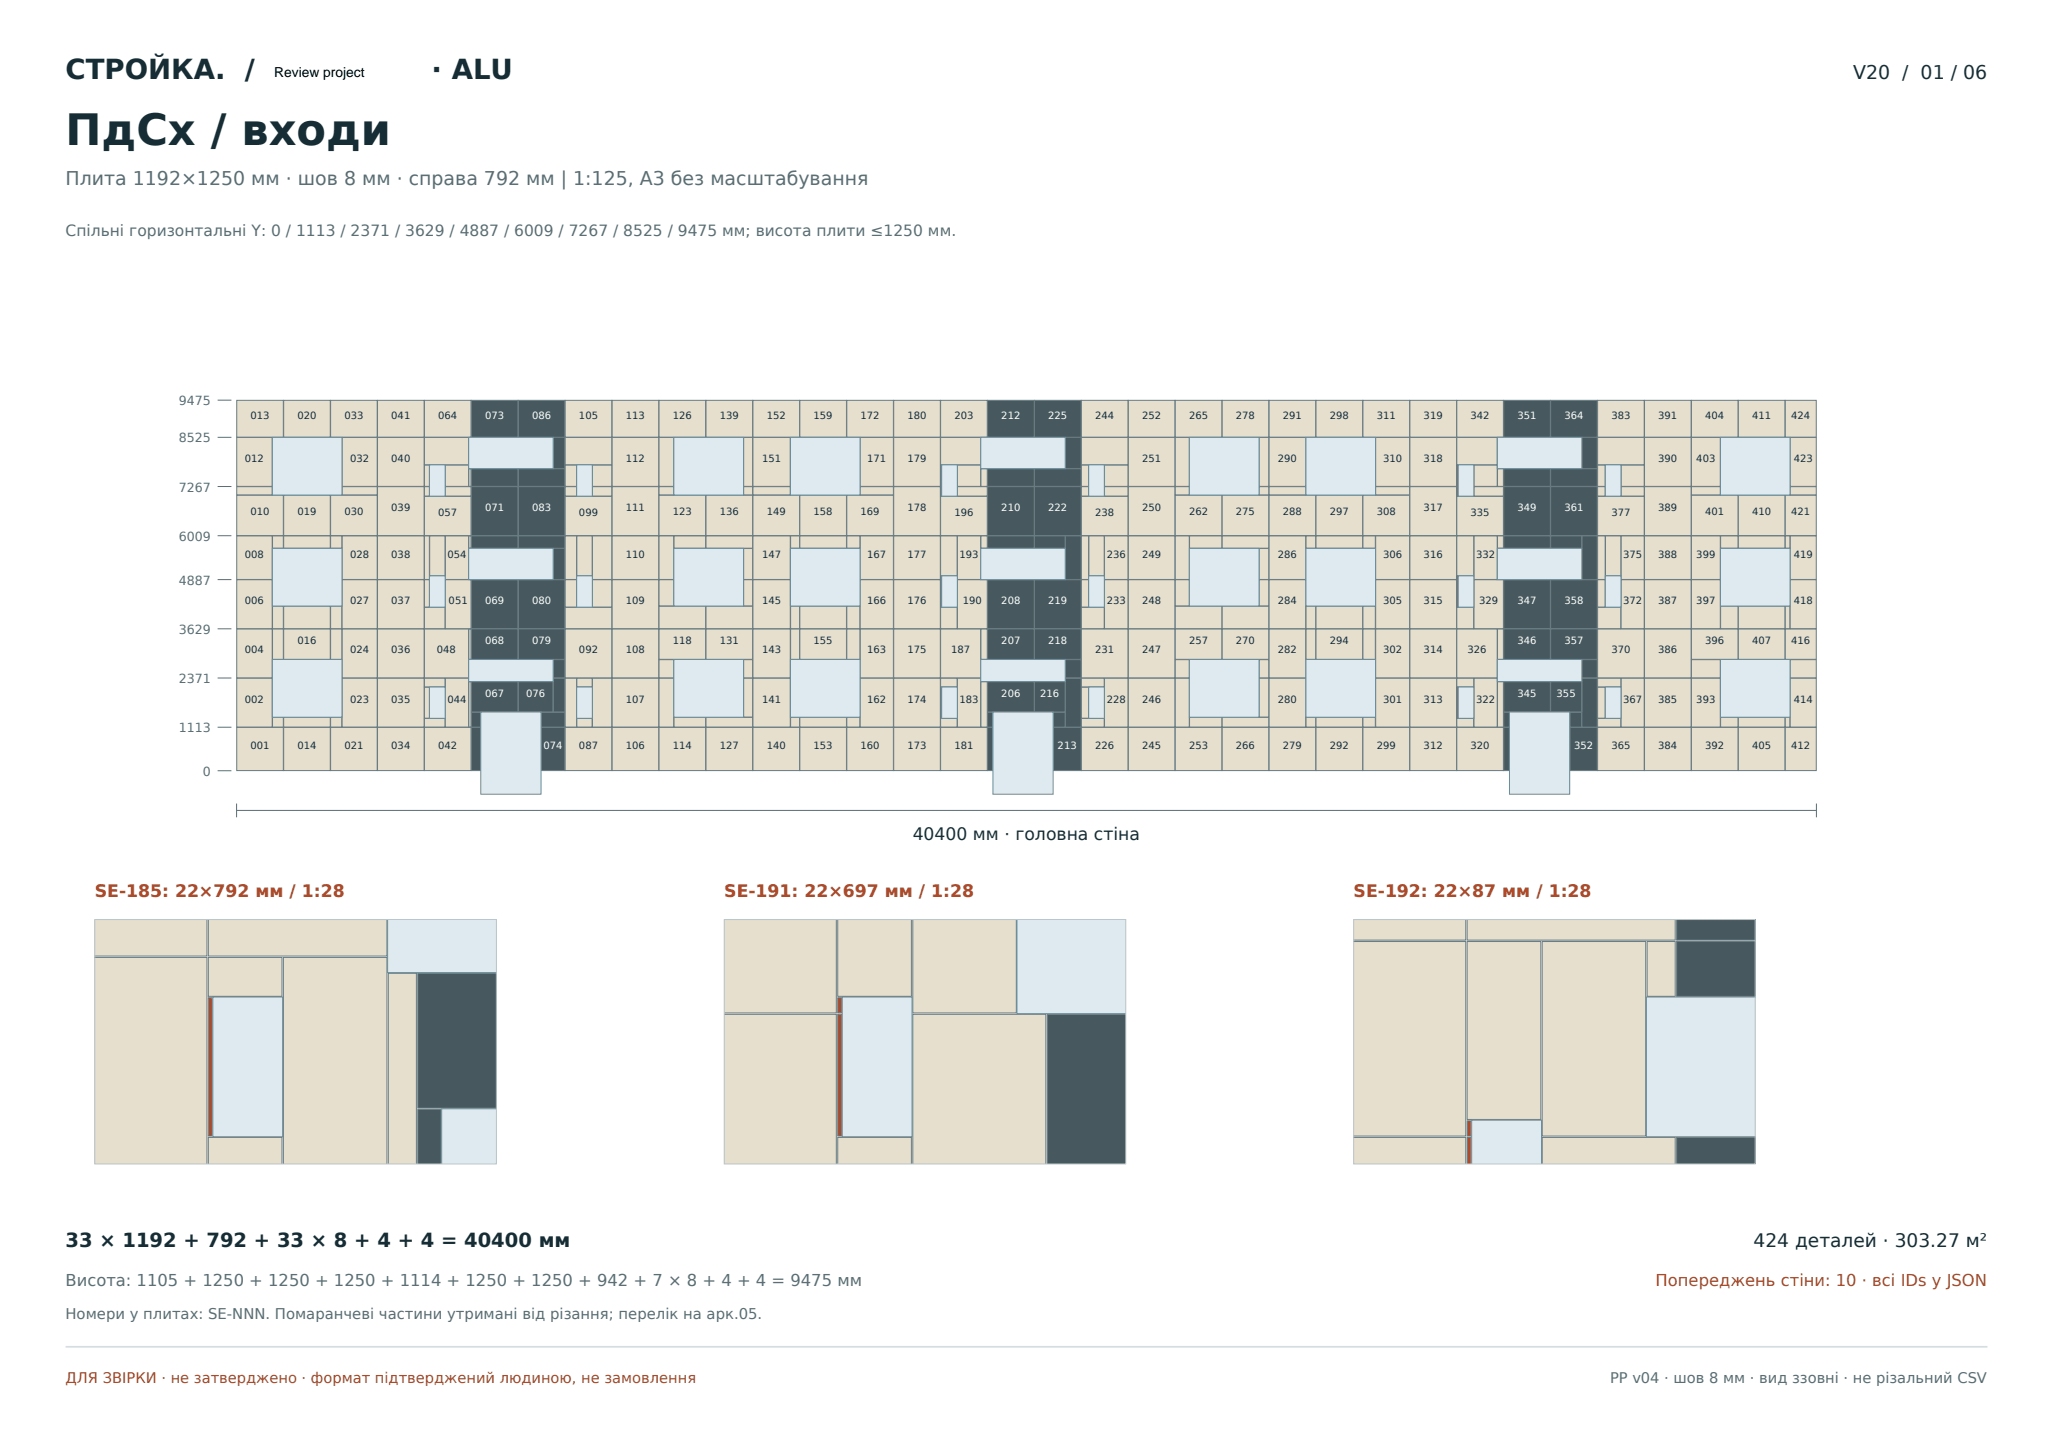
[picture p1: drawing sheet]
<svg xmlns="http://www.w3.org/2000/svg" width="420mm" height="297mm" viewBox="0 0 420 297" stroke-linecap="round" stroke-linejoin="round" font-family="sans-serif">
<defs><g id="words">
<text font-size="8.8" fill="#172d36" x="13.4" y="29.6">ПдСх / входи</text>
<g font-size="5.6" fill="#172d36">
<text x="13.4" y="16.2">СТРОЙКА. /</text>
<text x="88.3" y="16.2">· ALU</text>
</g>
<text font-size="4" fill="#172d36" x="13.4" y="255">33 × 1192 + 792 + 33 × 8 + 4 + 4 = 40400 мм</text>
<text font-size="3.9" fill="#172d36" x="379.1" y="16.2">V20 / 01 / 06</text>
<text font-size="3.9" fill="#5a6c74" x="13.4" y="37.7">Плита 1192×1250 мм · шов 8 мм · справа 792 мм | 1:125, A3 без масштабування</text>
<text font-size="3.8" fill="#172d36" x="358.7" y="255">424 деталей · 303.27 м²</text>
<text font-size="3.5" fill="#172d36" x="186.7" y="171.8">40400 мм · головна стіна</text>
<g font-size="3.5" fill="#b14929">
<text x="19.4" y="183.5">SE-185: 22×792 мм / 1:28</text>
<text x="148.2" y="183.5">SE-191: 22×697 мм / 1:28</text>
<text x="276.9" y="183.5">SE-192: 22×87 мм / 1:28</text>
</g>
<text font-size="3.4" fill="#5a6c74" x="13.4" y="263.1">Висота: 1105 + 1250 + 1250 + 1250 + 1114 + 1250 + 1250 + 942 + 7 × 8 + 4 + 4 = 9475 мм</text>
<text font-size="3.4" fill="#b14929" x="338.7" y="263.1">Попереджень стіни: 10 · всі IDs у JSON</text>
<text font-size="3.2" fill="#5a6c74" x="13.4" y="48.3">Спільні горизонтальні Y: 0 / 1113 / 2371 / 3629 / 4887 / 6009 / 7267 / 8525 / 9475 мм; висота плити ≤1250 мм.</text>
<g font-size="3" fill="#5a6c74">
<text x="13.4" y="269.8">Номери у плитах: SE-NNN. Помаранчеві частини утримані від різання; перелік на арк.05.</text>
<text x="329.4" y="282.9">PP v04 · шов 8 мм · вид ззовні · не різальний CSV</text>
</g>
<text font-size="3" fill="#b14929" x="13.4" y="282.9">ДЛЯ ЗВІРКИ · не затверджено · формат підтверджений людиною, не замовлення</text>
<text font-size="2.8" x="56.1" y="15.7">Review project</text>
<g font-size="2.6" fill="#5a6c74">
<text x="36.6" y="82.9">9475</text>
<text x="36.6" y="90.5">8525</text>
<text x="36.6" y="100.6">7267</text>
<text x="36.6" y="110.6">6009</text>
<text x="36.6" y="119.6">4887</text>
<text x="36.6" y="129.7">3629</text>
<text x="36.6" y="139.7">2371</text>
<text x="36.6" y="149.8">1113</text>
<text x="41.5" y="158.7">0</text>
</g>
<g font-size="2" fill="#172d36">
<text x="51.2" y="85.7">013</text>
<text x="60.8" y="85.7">020</text>
<text x="70.4" y="85.7">033</text>
<text x="80" y="85.7">041</text>
<text x="89.6" y="85.7">064</text>
<text x="118.4" y="85.7">105</text>
<text x="128" y="85.7">113</text>
<text x="137.6" y="85.7">126</text>
<text x="147.2" y="85.7">139</text>
<text x="156.8" y="85.7">152</text>
<text x="166.4" y="85.7">159</text>
<text x="176" y="85.7">172</text>
<text x="185.6" y="85.7">180</text>
<text x="195.2" y="85.7">203</text>
<text x="224" y="85.7">244</text>
<text x="233.6" y="85.7">252</text>
<text x="243.2" y="85.7">265</text>
<text x="252.8" y="85.7">278</text>
<text x="262.4" y="85.7">291</text>
<text x="272" y="85.7">298</text>
<text x="281.6" y="85.7">311</text>
<text x="291.2" y="85.7">319</text>
<text x="300.8" y="85.7">342</text>
<text x="329.6" y="85.7">383</text>
<text x="339.2" y="85.7">391</text>
<text x="348.8" y="85.7">404</text>
<text x="358.4" y="85.7">411</text>
<text x="366.4" y="85.7">424</text>
<text x="50.1" y="94.5">012</text>
<text x="71.6" y="94.5">032</text>
<text x="80" y="94.5">040</text>
<text x="128" y="94.5">112</text>
<text x="155.9" y="94.5">151</text>
<text x="177.4" y="94.5">171</text>
<text x="185.6" y="94.5">179</text>
<text x="233.6" y="94.5">251</text>
<text x="261.4" y="94.5">290</text>
<text x="282.9" y="94.5">310</text>
<text x="291.2" y="94.5">318</text>
<text x="339.2" y="94.5">390</text>
<text x="347" y="94.5">403</text>
<text x="367" y="94.5">423</text>
<text x="51.2" y="105.4">010</text>
<text x="60.8" y="105.4">019</text>
<text x="70.4" y="105.4">030</text>
<text x="80" y="104.5">039</text>
<text x="89.6" y="105.5">057</text>
<text x="118.4" y="105.5">099</text>
<text x="128" y="104.5">111</text>
<text x="137.6" y="105.4">123</text>
<text x="147.2" y="105.4">136</text>
<text x="156.8" y="105.4">149</text>
<text x="166.4" y="105.4">158</text>
<text x="176" y="105.4">169</text>
<text x="185.6" y="104.5">178</text>
<text x="195.2" y="105.5">196</text>
<text x="224" y="105.5">238</text>
<text x="233.6" y="104.5">250</text>
<text x="243.2" y="105.4">262</text>
<text x="252.8" y="105.4">275</text>
<text x="262.4" y="105.4">288</text>
<text x="272" y="105.4">297</text>
<text x="281.6" y="105.4">308</text>
<text x="291.2" y="104.5">317</text>
<text x="300.8" y="105.5">335</text>
<text x="329.6" y="105.5">377</text>
<text x="339.2" y="104.5">389</text>
<text x="348.8" y="105.4">401</text>
<text x="358.4" y="105.4">410</text>
<text x="366.4" y="105.4">421</text>
<text x="50.1" y="114.1">008</text>
<text x="71.6" y="114.1">028</text>
<text x="80" y="114.1">038</text>
<text x="91.5" y="114.1">054</text>
<text x="128" y="114.1">110</text>
<text x="155.9" y="114.1">147</text>
<text x="177.4" y="114.1">167</text>
<text x="185.6" y="114.1">177</text>
<text x="196.3" y="114.1">193</text>
<text x="226.4" y="114.1">236</text>
<text x="233.6" y="114.1">249</text>
<text x="261.4" y="114.1">286</text>
<text x="282.9" y="114.1">306</text>
<text x="291.2" y="114.1">316</text>
<text x="302" y="114.1">332</text>
<text x="332.1" y="114.1">375</text>
<text x="339.2" y="114.1">388</text>
<text x="347" y="114.1">399</text>
<text x="367" y="114.1">419</text>
<text x="50.1" y="123.6">006</text>
<text x="71.6" y="123.6">027</text>
<text x="80" y="123.6">037</text>
<text x="91.8" y="123.6">051</text>
<text x="128" y="123.6">109</text>
<text x="155.9" y="123.6">145</text>
<text x="177.4" y="123.6">166</text>
<text x="185.6" y="123.6">176</text>
<text x="197" y="123.6">190</text>
<text x="226.4" y="123.6">233</text>
<text x="233.6" y="123.6">248</text>
<text x="261.4" y="123.6">284</text>
<text x="282.9" y="123.6">305</text>
<text x="291.2" y="123.6">315</text>
<text x="302.6" y="123.6">329</text>
<text x="332.1" y="123.6">372</text>
<text x="339.2" y="123.6">387</text>
<text x="347" y="123.6">397</text>
<text x="367" y="123.6">418</text>
<text x="60.8" y="131.8">016</text>
<text x="137.6" y="131.8">118</text>
<text x="147.2" y="131.8">131</text>
<text x="166.4" y="131.8">155</text>
<text x="243.2" y="131.8">257</text>
<text x="252.8" y="131.8">270</text>
<text x="272" y="131.8">294</text>
<text x="348.8" y="131.8">396</text>
<text x="358.4" y="131.8">407</text>
<text x="366.4" y="131.8">416</text>
<text x="50.1" y="133.7">004</text>
<text x="71.6" y="133.7">024</text>
<text x="80" y="133.7">036</text>
<text x="89.4" y="133.7">048</text>
<text x="118.4" y="133.7">092</text>
<text x="128" y="133.7">108</text>
<text x="155.9" y="133.7">143</text>
<text x="177.4" y="133.7">163</text>
<text x="185.6" y="133.7">175</text>
<text x="194.6" y="133.7">187</text>
<text x="224" y="133.7">231</text>
<text x="233.6" y="133.7">247</text>
<text x="261.4" y="133.7">282</text>
<text x="282.9" y="133.7">302</text>
<text x="291.2" y="133.7">314</text>
<text x="300.2" y="133.7">326</text>
<text x="329.6" y="133.7">370</text>
<text x="339.2" y="133.7">386</text>
<text x="50.1" y="143.7">002</text>
<text x="71.6" y="143.7">023</text>
<text x="80" y="143.7">035</text>
<text x="91.5" y="143.7">044</text>
<text x="128" y="143.7">107</text>
<text x="155.9" y="143.7">141</text>
<text x="177.4" y="143.7">162</text>
<text x="185.6" y="143.7">174</text>
<text x="196.3" y="143.7">183</text>
<text x="226.4" y="143.7">228</text>
<text x="233.6" y="143.7">246</text>
<text x="261.4" y="143.7">280</text>
<text x="282.9" y="143.7">301</text>
<text x="291.2" y="143.7">313</text>
<text x="302" y="143.7">322</text>
<text x="332.1" y="143.7">367</text>
<text x="339.2" y="143.7">385</text>
<text x="347" y="143.7">393</text>
<text x="367" y="143.7">414</text>
<text x="51.2" y="153.2">001</text>
<text x="60.8" y="153.2">014</text>
<text x="70.4" y="153.2">021</text>
<text x="80" y="153.2">034</text>
<text x="89.6" y="153.2">042</text>
<text x="118.4" y="153.2">087</text>
<text x="128" y="153.2">106</text>
<text x="137.6" y="153.2">114</text>
<text x="147.2" y="153.2">127</text>
<text x="156.8" y="153.2">140</text>
<text x="166.4" y="153.2">153</text>
<text x="176" y="153.2">160</text>
<text x="185.6" y="153.2">173</text>
<text x="195.2" y="153.2">181</text>
<text x="224" y="153.2">226</text>
<text x="233.6" y="153.2">245</text>
<text x="243.2" y="153.2">253</text>
<text x="252.8" y="153.2">266</text>
<text x="262.4" y="153.2">279</text>
<text x="272" y="153.2">292</text>
<text x="281.6" y="153.2">299</text>
<text x="291.2" y="153.2">312</text>
<text x="300.8" y="153.2">320</text>
<text x="329.6" y="153.2">365</text>
<text x="339.2" y="153.2">384</text>
<text x="348.8" y="153.2">392</text>
<text x="358.4" y="153.2">405</text>
<text x="366.4" y="153.2">412</text>
</g>
<g font-size="2" fill="#fff">
<text x="99.2" y="85.7">073</text>
<text x="108.8" y="85.7">086</text>
<text x="204.8" y="85.7">212</text>
<text x="214.4" y="85.7">225</text>
<text x="310.4" y="85.7">351</text>
<text x="320" y="85.7">364</text>
<text x="99.2" y="104.5">071</text>
<text x="108.8" y="104.5">083</text>
<text x="204.8" y="104.5">210</text>
<text x="214.4" y="104.5">222</text>
<text x="310.4" y="104.5">349</text>
<text x="320" y="104.5">361</text>
<text x="99.2" y="123.6">069</text>
<text x="108.8" y="123.6">080</text>
<text x="204.8" y="123.6">208</text>
<text x="214.4" y="123.6">219</text>
<text x="310.4" y="123.6">347</text>
<text x="320" y="123.6">358</text>
<text x="99.2" y="131.8">068</text>
<text x="108.8" y="131.8">079</text>
<text x="204.8" y="131.8">207</text>
<text x="214.4" y="131.8">218</text>
<text x="310.4" y="131.8">346</text>
<text x="320" y="131.8">357</text>
<text x="99.2" y="142.5">067</text>
<text x="107.6" y="142.5">076</text>
<text x="204.8" y="142.5">206</text>
<text x="212.8" y="142.5">216</text>
<text x="310.4" y="142.5">345</text>
<text x="318.5" y="142.5">355</text>
<text x="111.2" y="153.2">074</text>
<text x="216.4" y="153.2">213</text>
<text x="322" y="153.2">352</text>
</g>
</g></defs>
<path d="M13.4 275.5h393.2" fill="none" stroke="#d5dedf" stroke-width=".35"/>
<g fill="#e6dfcd" stroke="#687c82" stroke-width=".2">
<path d="M48.4 148.8h9.6v8.8h-9.6z" fill-rule="evenodd"/>
<path d="M48.4 138.7h7.3v10h-7.3z" fill-rule="evenodd"/>
<path d="M55.8 146.7h2.2v2h-2.2z" fill-rule="evenodd"/>
<path d="M48.4 128.7h7.3v10h-7.3z" fill-rule="evenodd"/>
<path d="M55.8 128.7h2.2v6.2h-2.2z" fill-rule="evenodd"/>
<path d="M48.4 118.6h7.3v10h-7.3z" fill-rule="evenodd"/>
<path d="M55.8 124h2.2v4.6h-2.2z" fill-rule="evenodd"/>
<path d="M48.4 109.6h7.3v8.9h-7.3z" fill-rule="evenodd"/>
<path d="M55.8 109.6h2.2v2.5h-2.2z" fill-rule="evenodd"/>
<path d="M48.4 101.3h9.6v8.2h-9.6z" fill-rule="evenodd"/>
<path d="M48.4 99.5h7.3v1.7h-7.3z" fill-rule="evenodd"/>
<path d="M48.4 89.5h7.3v10h-7.3z" fill-rule="evenodd"/>
<path d="M48.4 81.9h9.6v7.5h-9.6z" fill-rule="evenodd"/>
<path d="M58 148.8h9.6v8.8h-9.6z" fill-rule="evenodd"/>
<path d="M58 146.7h9.6v2h-9.6z" fill-rule="evenodd"/>
<path d="M58 128.7h9.6v6.2h-9.6z" fill-rule="evenodd"/>
<path d="M58 124h9.6v4.6h-9.6z" fill-rule="evenodd"/>
<path d="M58 109.6h9.6v2.5h-9.6z" fill-rule="evenodd"/>
<path d="M58 101.3h9.6v8.2h-9.6z" fill-rule="evenodd"/>
<path d="M58 81.9h9.6v7.5h-9.6z" fill-rule="evenodd"/>
<path d="M67.6 148.8h9.6v8.8h-9.6z" fill-rule="evenodd"/>
<path d="M67.6 146.7h2.3v2h-2.3z" fill-rule="evenodd"/>
<path d="M70 138.7h7.2v10h-7.2z" fill-rule="evenodd"/>
<path d="M70 128.7h7.2v10h-7.2z" fill-rule="evenodd"/>
<path d="M67.6 128.7h2.3v6.2h-2.3z" fill-rule="evenodd"/>
<path d="M67.6 124h2.3v4.6h-2.3z" fill-rule="evenodd"/>
<path d="M70 118.6h7.2v10h-7.2z" fill-rule="evenodd"/>
<path d="M70 109.6h7.2v8.9h-7.2z" fill-rule="evenodd"/>
<path d="M67.6 109.6h2.3v2.5h-2.3z" fill-rule="evenodd"/>
<path d="M67.6 101.3h9.6v8.2h-9.6z" fill-rule="evenodd"/>
<path d="M70 99.5h7.2v1.7h-7.2z" fill-rule="evenodd"/>
<path d="M70 89.5h7.2v10h-7.2z" fill-rule="evenodd"/>
<path d="M67.6 81.9h9.6v7.5h-9.6z" fill-rule="evenodd"/>
<path d="M77.2 148.8h9.6v8.8h-9.6z" fill-rule="evenodd"/>
<path d="M77.2 138.7h9.6v10h-9.6z" fill-rule="evenodd"/>
<path d="M77.2 128.7h9.6v10h-9.6z" fill-rule="evenodd"/>
<path d="M77.2 118.6h9.6v10h-9.6z" fill-rule="evenodd"/>
<path d="M77.2 109.6h9.6v8.9h-9.6z" fill-rule="evenodd"/>
<path d="M77.2 99.5h9.6v10h-9.6z" fill-rule="evenodd"/>
<path d="M77.2 89.5h9.6v10h-9.6z" fill-rule="evenodd"/>
<path d="M77.2 81.9h9.6v7.5h-9.6z" fill-rule="evenodd"/>
<path d="M86.8 148.8h9.6v8.8h-9.6z" fill-rule="evenodd"/>
<path d="M86.8 147h4.2v1.7h-4.2z" fill-rule="evenodd"/>
<path d="M91.1 138.7h4.7v10h-4.7z" fill-rule="evenodd"/>
<path d="M95.9 139.4h.5v9.3h-.5z" fill-rule="evenodd"/>
<path d="M86.8 140.6h1v6.3h-1z" fill-rule="evenodd"/>
<path d="M86.8 138.7h4.2v1.8h-4.2z" fill-rule="evenodd"/>
<path d="M86.8 128.7h9v10h-9z" fill-rule="evenodd"/>
<path d="M95.9 128.7h.5v6.2h-.5z" fill-rule="evenodd"/>
<path d="M86.8 124.2h4.2v4.4h-4.2z" fill-rule="evenodd"/>
<path d="M91.1 118.6h5.3v10h-5.3z" fill-rule="evenodd"/>
<path d="M86.8 118.6h1v5.6h-1z" fill-rule="evenodd"/>
<path d="M86.8 109.6h1v8.9h-1z" fill-rule="evenodd"/>
<path d="M91.1 109.6h4.7v8.9h-4.7z" fill-rule="evenodd"/>
<path d="M87.9 109.6h3.1v8.2h-3.1z" fill-rule="evenodd"/>
<path d="M95.9 109.6h.5v2.5h-.5z" fill-rule="evenodd"/>
<path d="M86.8 101.5h9.6v8h-9.6z" fill-rule="evenodd"/>
<path d="M86.8 99.5h1v2h-1z" fill-rule="evenodd"/>
<path d="M91.1 99.5h5.3v2h-5.3z" fill-rule="evenodd"/>
<path d="M86.8 95.1h1v4.4h-1z" fill-rule="evenodd"/>
<path d="M91.1 95.1h4.7v4.4h-4.7z" fill-rule="evenodd"/>
<path d="M95.9 95.9h.5v3.6h-.5z" fill-rule="evenodd"/>
<path d="M86.8 89.5h9v5.6h-9z" fill-rule="evenodd"/>
<path d="M86.8 81.9h9.6v7.5h-9.6z" fill-rule="evenodd"/>
</g>
<g fill="#48585f" stroke="#687c82" stroke-width=".2">
<path d="M96.4 148.8h1.9v8.8h-1.9z" fill-rule="evenodd"/>
<path d="M96.4 145.7h1.9v3h-1.9z" fill-rule="evenodd"/>
<path d="M96.4 139.4h9.6v6.2h-9.6z" fill-rule="evenodd"/>
<path d="M96.4 128.7h9.6v6.2h-9.6z" fill-rule="evenodd"/>
<path d="M96.4 118.6h9.6v10h-9.6z" fill-rule="evenodd"/>
<path d="M96.4 109.6h9.6v2.5h-9.6z" fill-rule="evenodd"/>
<path d="M96.4 99.5h9.6v10h-9.6z" fill-rule="evenodd"/>
<path d="M96.4 95.9h9.6v3.6h-9.6z" fill-rule="evenodd"/>
<path d="M96.4 81.9h9.6v7.5h-9.6z" fill-rule="evenodd"/>
<path d="M110.7 148.8h4.9v8.8h-4.9z" fill-rule="evenodd"/>
<path d="M110.7 145.7h4.9v3h-4.9z" fill-rule="evenodd"/>
<path d="M106 139.4h7.1v6.2h-7.1z" fill-rule="evenodd"/>
<path d="M113.2 138.7h2.4v6.9h-2.4z" fill-rule="evenodd"/>
<path d="M113.2 134.9h2.4v3.8h-2.4z" fill-rule="evenodd"/>
<path d="M106 128.7h9.6v6.2h-9.6z" fill-rule="evenodd"/>
<path d="M106 118.6h9.6v10h-9.6z" fill-rule="evenodd"/>
<path d="M113.2 112.2h2.4v6.3h-2.4z" fill-rule="evenodd"/>
<path d="M106 109.6h9.6v2.5h-9.6z" fill-rule="evenodd"/>
<path d="M106 99.5h9.6v10h-9.6z" fill-rule="evenodd"/>
<path d="M106 95.9h9.6v3.6h-9.6z" fill-rule="evenodd"/>
<path d="M113.2 89.5h2.4v6.3h-2.4z" fill-rule="evenodd"/>
<path d="M106 81.9h9.6v7.5h-9.6z" fill-rule="evenodd"/>
</g>
<g fill="#e6dfcd" stroke="#687c82" stroke-width=".2">
<path d="M115.6 148.8h9.6v8.8h-9.6z" fill-rule="evenodd"/>
<path d="M115.6 138.7h2.3v10h-2.3z" fill-rule="evenodd"/>
<path d="M118 147h3.1v1.7h-3.1z" fill-rule="evenodd"/>
<path d="M121.2 138.7h4v10h-4z" fill-rule="evenodd"/>
<path d="M118 138.7h3.1v1.8h-3.1z" fill-rule="evenodd"/>
<path d="M115.6 128.7h9.6v10h-9.6z" fill-rule="evenodd"/>
<path d="M115.6 124.2h9.6v4.4h-9.6z" fill-rule="evenodd"/>
<path d="M115.6 118.6h2.3v5.6h-2.3z" fill-rule="evenodd"/>
<path d="M121.2 118.6h4v5.6h-4z" fill-rule="evenodd"/>
<path d="M115.6 109.6h2.3v8.9h-2.3z" fill-rule="evenodd"/>
<path d="M121.2 109.6h4v8.9h-4z" fill-rule="evenodd"/>
<path d="M118 109.6h3.1v8.2h-3.1z" fill-rule="evenodd"/>
<path d="M115.6 101.5h9.6v8h-9.6z" fill-rule="evenodd"/>
<path d="M115.6 99.5h2.3v2h-2.3z" fill-rule="evenodd"/>
<path d="M121.2 99.5h4v2h-4z" fill-rule="evenodd"/>
<path d="M115.6 95.1h2.3v4.4h-2.3z" fill-rule="evenodd"/>
<path d="M121.2 95.1h4v4.4h-4z" fill-rule="evenodd"/>
<path d="M115.6 89.5h9.6v5.6h-9.6z" fill-rule="evenodd"/>
<path d="M115.6 81.9h9.6v7.5h-9.6z" fill-rule="evenodd"/>
<path d="M125.2 148.8h9.6v8.8h-9.6z" fill-rule="evenodd"/>
<path d="M125.2 138.7h9.6v10h-9.6z" fill-rule="evenodd"/>
<path d="M125.2 128.7h9.6v10h-9.6z" fill-rule="evenodd"/>
<path d="M125.2 118.6h9.6v10h-9.6z" fill-rule="evenodd"/>
<path d="M125.2 109.6h9.6v8.9h-9.6z" fill-rule="evenodd"/>
<path d="M125.2 99.5h9.6v10h-9.6z" fill-rule="evenodd"/>
<path d="M125.2 89.5h9.6v10h-9.6z" fill-rule="evenodd"/>
<path d="M125.2 81.9h9.6v7.5h-9.6z" fill-rule="evenodd"/>
<path d="M134.8 148.8h9.6v8.8h-9.6z" fill-rule="evenodd"/>
<path d="M134.8 138.7h3v10h-3z" fill-rule="evenodd"/>
<path d="M137.9 146.7h6.5v2h-6.5z" fill-rule="evenodd"/>
<path d="M134.8 134.9h3v3.8h-3z" fill-rule="evenodd"/>
<path d="M134.8 128.7h9.6v6.2h-9.6z" fill-rule="evenodd"/>
<path d="M134.8 124h9.6v4.6h-9.6z" fill-rule="evenodd"/>
<path d="M134.8 118.6h3v5.3h-3z" fill-rule="evenodd"/>
<path d="M134.8 109.6h3v8.9h-3z" fill-rule="evenodd"/>
<path d="M137.9 109.6h6.5v2.5h-6.5z" fill-rule="evenodd"/>
<path d="M134.8 101.3h9.6v8.2h-9.6z" fill-rule="evenodd"/>
<path d="M134.8 99.5h3v1.7h-3z" fill-rule="evenodd"/>
<path d="M134.8 89.5h3v10h-3z" fill-rule="evenodd"/>
<path d="M134.8 81.9h9.6v7.5h-9.6z" fill-rule="evenodd"/>
<path d="M144.4 148.8h9.6v8.8h-9.6z" fill-rule="evenodd"/>
<path d="M144.4 146.7h9.6v2h-9.6z" fill-rule="evenodd"/>
<path d="M152.1 138.7h1.9v8h-1.9z" fill-rule="evenodd"/>
<path d="M152.1 134.9h1.9v3.8h-1.9z" fill-rule="evenodd"/>
<path d="M144.4 128.7h9.6v6.2h-9.6z" fill-rule="evenodd"/>
<path d="M144.4 124h9.6v4.6h-9.6z" fill-rule="evenodd"/>
<path d="M152.1 118.6h1.9v5.3h-1.9z" fill-rule="evenodd"/>
<path d="M152.1 112.2h1.9v6.3h-1.9z" fill-rule="evenodd"/>
<path d="M144.4 109.6h9.6v2.5h-9.6z" fill-rule="evenodd"/>
<path d="M144.4 101.3h9.6v8.2h-9.6z" fill-rule="evenodd"/>
<path d="M152.1 99.5h1.9v1.7h-1.9z" fill-rule="evenodd"/>
<path d="M152.1 89.5h1.9v10h-1.9z" fill-rule="evenodd"/>
<path d="M144.4 81.9h9.6v7.5h-9.6z" fill-rule="evenodd"/>
<path d="M154 148.8h9.6v8.8h-9.6z" fill-rule="evenodd"/>
<path d="M154 138.7h7.7v10h-7.7z" fill-rule="evenodd"/>
<path d="M161.7 146.7h1.9v2h-1.9z" fill-rule="evenodd"/>
<path d="M154 128.7h7.7v10h-7.7z" fill-rule="evenodd"/>
<path d="M161.7 128.7h1.9v6.2h-1.9z" fill-rule="evenodd"/>
<path d="M154 118.6h7.7v10h-7.7z" fill-rule="evenodd"/>
<path d="M161.7 124h1.9v4.6h-1.9z" fill-rule="evenodd"/>
<path d="M154 109.6h7.7v8.9h-7.7z" fill-rule="evenodd"/>
<path d="M161.7 109.6h1.9v2.5h-1.9z" fill-rule="evenodd"/>
<path d="M154 101.3h9.6v8.2h-9.6z" fill-rule="evenodd"/>
<path d="M154 99.5h7.7v1.7h-7.7z" fill-rule="evenodd"/>
<path d="M154 89.5h7.7v10h-7.7z" fill-rule="evenodd"/>
<path d="M154 81.9h9.6v7.5h-9.6z" fill-rule="evenodd"/>
<path d="M163.6 148.8h9.6v8.8h-9.6z" fill-rule="evenodd"/>
<path d="M163.6 146.7h9.6v2h-9.6z" fill-rule="evenodd"/>
<path d="M163.6 128.7h9.6v6.2h-9.6z" fill-rule="evenodd"/>
<path d="M163.6 124h9.6v4.6h-9.6z" fill-rule="evenodd"/>
<path d="M163.6 109.6h9.6v2.5h-9.6z" fill-rule="evenodd"/>
<path d="M163.6 101.3h9.6v8.2h-9.6z" fill-rule="evenodd"/>
<path d="M163.6 81.9h9.6v7.5h-9.6z" fill-rule="evenodd"/>
<path d="M173.2 148.8h9.6v8.8h-9.6z" fill-rule="evenodd"/>
<path d="M173.2 146.7h2.7v2h-2.7z" fill-rule="evenodd"/>
<path d="M176 138.7h6.8v10h-6.8z" fill-rule="evenodd"/>
<path d="M176 128.7h6.8v10h-6.8z" fill-rule="evenodd"/>
<path d="M173.2 128.7h2.7v6.2h-2.7z" fill-rule="evenodd"/>
<path d="M173.2 124h2.7v4.6h-2.7z" fill-rule="evenodd"/>
<path d="M176 118.6h6.8v10h-6.8z" fill-rule="evenodd"/>
<path d="M176 109.6h6.8v8.9h-6.8z" fill-rule="evenodd"/>
<path d="M173.2 109.6h2.7v2.5h-2.7z" fill-rule="evenodd"/>
<path d="M173.2 101.3h9.6v8.2h-9.6z" fill-rule="evenodd"/>
<path d="M176 99.5h6.8v1.7h-6.8z" fill-rule="evenodd"/>
<path d="M176 89.5h6.8v10h-6.8z" fill-rule="evenodd"/>
<path d="M173.2 81.9h9.6v7.5h-9.6z" fill-rule="evenodd"/>
<path d="M182.8 148.8h9.6v8.8h-9.6z" fill-rule="evenodd"/>
<path d="M182.8 138.7h9.6v10h-9.6z" fill-rule="evenodd"/>
<path d="M182.8 128.7h9.6v10h-9.6z" fill-rule="evenodd"/>
<path d="M182.8 118.6h9.6v10h-9.6z" fill-rule="evenodd"/>
<path d="M182.8 109.6h9.6v8.9h-9.6z" fill-rule="evenodd"/>
<path d="M182.8 99.5h9.6v10h-9.6z" fill-rule="evenodd"/>
<path d="M182.8 89.5h9.6v10h-9.6z" fill-rule="evenodd"/>
<path d="M182.8 81.9h9.6v7.5h-9.6z" fill-rule="evenodd"/>
<path d="M192.4 148.8h9.6v8.8h-9.6z" fill-rule="evenodd"/>
<path d="M192.4 147h3.4v1.7h-3.4z" fill-rule="evenodd"/>
<path d="M195.9 138.7h4.7v10h-4.7z" fill-rule="evenodd"/>
<path d="M200.7 139.4h1.3v9.3h-1.3z" fill-rule="evenodd"/>
</g>
<path d="M192.4 140.6h.2v6.3h-.2z" fill-rule="evenodd" fill="#b14929" stroke="#687c82" stroke-width=".2"/>
<g fill="#e6dfcd" stroke="#687c82" stroke-width=".2">
<path d="M192.4 138.7h3.4v1.8h-3.4z" fill-rule="evenodd"/>
<path d="M192.4 128.7h8.2v10h-8.2z" fill-rule="evenodd"/>
<path d="M200.7 128.7h1.3v6.2h-1.3z" fill-rule="evenodd"/>
<path d="M192.4 124.2h3.4v4.4h-3.4z" fill-rule="evenodd"/>
<path d="M195.9 118.6h6.1v10h-6.1z" fill-rule="evenodd"/>
</g>
<g fill="#b14929" stroke="#687c82" stroke-width=".2">
<path d="M192.4 118.6h.2v5.6h-.2z" fill-rule="evenodd"/>
<path d="M192.4 117.8h.2v.7h-.2z" fill-rule="evenodd"/>
</g>
<g fill="#e6dfcd" stroke="#687c82" stroke-width=".2">
<path d="M195.9 109.6h4.7v8.9h-4.7z" fill-rule="evenodd"/>
<path d="M192.4 109.6h3.4v8.2h-3.4z" fill-rule="evenodd"/>
<path d="M200.7 109.6h1.3v2.5h-1.3z" fill-rule="evenodd"/>
<path d="M192.4 101.5h9.6v8h-9.6z" fill-rule="evenodd"/>
</g>
<path d="M192.4 99.5h.2v2h-.2z" fill-rule="evenodd" fill="#b14929" stroke="#687c82" stroke-width=".2"/>
<path d="M195.9 99.5h6.1v2h-6.1z" fill-rule="evenodd" fill="#e6dfcd" stroke="#687c82" stroke-width=".2"/>
<path d="M192.4 95.1h.2v4.4h-.2z" fill-rule="evenodd" fill="#b14929" stroke="#687c82" stroke-width=".2"/>
<g fill="#e6dfcd" stroke="#687c82" stroke-width=".2">
<path d="M195.9 95.1h4.7v4.4h-4.7z" fill-rule="evenodd"/>
<path d="M200.7 95.9h1.3v3.6h-1.3z" fill-rule="evenodd"/>
<path d="M192.4 89.5h8.2v5.6h-8.2z" fill-rule="evenodd"/>
<path d="M192.4 81.9h9.6v7.5h-9.6z" fill-rule="evenodd"/>
</g>
<g fill="#48585f" stroke="#687c82" stroke-width=".2">
<path d="M202 148.8h1.1v8.8h-1.1z" fill-rule="evenodd"/>
<path d="M202 145.7h1.1v3h-1.1z" fill-rule="evenodd"/>
<path d="M202 139.4h9.6v6.2h-9.6z" fill-rule="evenodd"/>
<path d="M202 128.7h9.6v6.2h-9.6z" fill-rule="evenodd"/>
<path d="M202 118.6h9.6v10h-9.6z" fill-rule="evenodd"/>
<path d="M202 109.6h9.6v2.5h-9.6z" fill-rule="evenodd"/>
<path d="M202 99.5h9.6v10h-9.6z" fill-rule="evenodd"/>
<path d="M202 95.9h9.6v3.6h-9.6z" fill-rule="evenodd"/>
<path d="M202 81.9h9.6v7.5h-9.6z" fill-rule="evenodd"/>
<path d="M215.5 148.8h5.7v8.8h-5.7z" fill-rule="evenodd"/>
<path d="M215.5 145.7h2.4v3h-2.4z" fill-rule="evenodd"/>
<path d="M218 138.7h3.2v10h-3.2z" fill-rule="evenodd"/>
<path d="M211.6 139.4h6.3v6.2h-6.3z" fill-rule="evenodd"/>
<path d="M218 134.9h3.2v3.8h-3.2z" fill-rule="evenodd"/>
<path d="M211.6 128.7h9.6v6.2h-9.6z" fill-rule="evenodd"/>
<path d="M211.6 118.6h9.6v10h-9.6z" fill-rule="evenodd"/>
<path d="M218 109.6h3.2v8.9h-3.2z" fill-rule="evenodd"/>
<path d="M211.6 109.6h6.3v2.5h-6.3z" fill-rule="evenodd"/>
<path d="M211.6 99.5h9.6v10h-9.6z" fill-rule="evenodd"/>
<path d="M211.6 95.9h9.6v3.6h-9.6z" fill-rule="evenodd"/>
<path d="M218 89.5h3.2v6.3h-3.2z" fill-rule="evenodd"/>
<path d="M211.6 81.9h9.6v7.5h-9.6z" fill-rule="evenodd"/>
</g>
<g fill="#e6dfcd" stroke="#687c82" stroke-width=".2">
<path d="M221.2 148.8h9.6v8.8h-9.6z" fill-rule="evenodd"/>
<path d="M221.2 147h4.7v1.7h-4.7z" fill-rule="evenodd"/>
<path d="M226 138.7h4.8v10h-4.8z" fill-rule="evenodd"/>
<path d="M221.2 140.6h1.5v6.3h-1.5z" fill-rule="evenodd"/>
<path d="M221.2 138.7h4.7v1.8h-4.7z" fill-rule="evenodd"/>
<path d="M221.2 128.7h9.6v10h-9.6z" fill-rule="evenodd"/>
<path d="M221.2 124.2h4.7v4.4h-4.7z" fill-rule="evenodd"/>
<path d="M226 118.6h4.8v10h-4.8z" fill-rule="evenodd"/>
<path d="M221.2 118.6h1.5v5.6h-1.5z" fill-rule="evenodd"/>
<path d="M221.2 109.6h1.5v8.9h-1.5z" fill-rule="evenodd"/>
<path d="M226 109.6h4.8v8.9h-4.8z" fill-rule="evenodd"/>
<path d="M222.8 109.6h3.1v8.2h-3.1z" fill-rule="evenodd"/>
<path d="M221.2 101.5h9.6v8h-9.6z" fill-rule="evenodd"/>
<path d="M221.2 99.5h1.5v2h-1.5z" fill-rule="evenodd"/>
<path d="M226 99.5h4.8v2h-4.8z" fill-rule="evenodd"/>
<path d="M221.2 95.1h1.5v4.4h-1.5z" fill-rule="evenodd"/>
<path d="M226 95.1h4.8v4.4h-4.8z" fill-rule="evenodd"/>
<path d="M221.2 89.5h9.6v5.6h-9.6z" fill-rule="evenodd"/>
<path d="M221.2 81.9h9.6v7.5h-9.6z" fill-rule="evenodd"/>
<path d="M230.8 148.8h9.6v8.8h-9.6z" fill-rule="evenodd"/>
<path d="M230.8 138.7h9.6v10h-9.6z" fill-rule="evenodd"/>
<path d="M230.8 128.7h9.6v10h-9.6z" fill-rule="evenodd"/>
<path d="M230.8 118.6h9.6v10h-9.6z" fill-rule="evenodd"/>
<path d="M230.8 109.6h9.6v8.9h-9.6z" fill-rule="evenodd"/>
<path d="M230.8 99.5h9.6v10h-9.6z" fill-rule="evenodd"/>
<path d="M230.8 89.5h9.6v10h-9.6z" fill-rule="evenodd"/>
<path d="M230.8 81.9h9.6v7.5h-9.6z" fill-rule="evenodd"/>
<path d="M240.4 148.8h9.6v8.8h-9.6z" fill-rule="evenodd"/>
<path d="M240.4 138.7h2.9v10h-2.9z" fill-rule="evenodd"/>
<path d="M243.4 146.7h6.6v2h-6.6z" fill-rule="evenodd"/>
<path d="M240.4 134.9h2.9v3.8h-2.9z" fill-rule="evenodd"/>
<path d="M240.4 128.7h9.6v6.2h-9.6z" fill-rule="evenodd"/>
<path d="M240.4 124h9.6v4.6h-9.6z" fill-rule="evenodd"/>
<path d="M240.4 118.6h2.9v5.3h-2.9z" fill-rule="evenodd"/>
<path d="M240.4 109.6h2.9v8.9h-2.9z" fill-rule="evenodd"/>
<path d="M243.4 109.6h6.6v2.5h-6.6z" fill-rule="evenodd"/>
<path d="M240.4 101.3h9.6v8.2h-9.6z" fill-rule="evenodd"/>
<path d="M240.4 99.5h2.9v1.7h-2.9z" fill-rule="evenodd"/>
<path d="M240.4 89.5h2.9v10h-2.9z" fill-rule="evenodd"/>
<path d="M240.4 81.9h9.6v7.5h-9.6z" fill-rule="evenodd"/>
<path d="M250 148.8h9.6v8.8h-9.6z" fill-rule="evenodd"/>
<path d="M250 146.7h9.6v2h-9.6z" fill-rule="evenodd"/>
<path d="M257.6 138.7h2v8h-2z" fill-rule="evenodd"/>
<path d="M257.6 134.9h2v3.8h-2z" fill-rule="evenodd"/>
<path d="M250 128.7h9.6v6.2h-9.6z" fill-rule="evenodd"/>
<path d="M250 124h9.6v4.6h-9.6z" fill-rule="evenodd"/>
<path d="M257.6 118.6h2v5.3h-2z" fill-rule="evenodd"/>
<path d="M257.6 112.2h2v6.3h-2z" fill-rule="evenodd"/>
<path d="M250 109.6h9.6v2.5h-9.6z" fill-rule="evenodd"/>
<path d="M250 101.3h9.6v8.2h-9.6z" fill-rule="evenodd"/>
<path d="M257.6 99.5h2v1.7h-2z" fill-rule="evenodd"/>
<path d="M257.6 89.5h2v10h-2z" fill-rule="evenodd"/>
<path d="M250 81.9h9.6v7.5h-9.6z" fill-rule="evenodd"/>
<path d="M259.6 148.8h9.6v8.8h-9.6z" fill-rule="evenodd"/>
<path d="M259.6 138.7h7.5v10h-7.5z" fill-rule="evenodd"/>
<path d="M267.2 146.7h2v2h-2z" fill-rule="evenodd"/>
<path d="M259.6 128.7h7.5v10h-7.5z" fill-rule="evenodd"/>
<path d="M267.2 128.7h2v6.2h-2z" fill-rule="evenodd"/>
<path d="M259.6 118.6h7.5v10h-7.5z" fill-rule="evenodd"/>
<path d="M267.2 124h2v4.6h-2z" fill-rule="evenodd"/>
<path d="M259.6 109.6h7.5v8.9h-7.5z" fill-rule="evenodd"/>
<path d="M267.2 109.6h2v2.5h-2z" fill-rule="evenodd"/>
<path d="M259.6 101.3h9.6v8.2h-9.6z" fill-rule="evenodd"/>
<path d="M259.6 99.5h7.5v1.7h-7.5z" fill-rule="evenodd"/>
<path d="M259.6 89.5h7.5v10h-7.5z" fill-rule="evenodd"/>
<path d="M259.6 81.9h9.6v7.5h-9.6z" fill-rule="evenodd"/>
<path d="M269.2 148.8h9.6v8.8h-9.6z" fill-rule="evenodd"/>
<path d="M269.2 146.7h9.6v2h-9.6z" fill-rule="evenodd"/>
<path d="M269.2 128.7h9.6v6.2h-9.6z" fill-rule="evenodd"/>
<path d="M269.2 124h9.6v4.6h-9.6z" fill-rule="evenodd"/>
<path d="M269.2 109.6h9.6v2.5h-9.6z" fill-rule="evenodd"/>
<path d="M269.2 101.3h9.6v8.2h-9.6z" fill-rule="evenodd"/>
<path d="M269.2 81.9h9.6v7.5h-9.6z" fill-rule="evenodd"/>
<path d="M278.8 148.8h9.6v8.8h-9.6z" fill-rule="evenodd"/>
<path d="M278.8 146.7h2.6v2h-2.6z" fill-rule="evenodd"/>
<path d="M281.4 138.7h7v10h-7z" fill-rule="evenodd"/>
<path d="M281.4 128.7h7v10h-7z" fill-rule="evenodd"/>
<path d="M278.8 128.7h2.6v6.2h-2.6z" fill-rule="evenodd"/>
<path d="M278.8 124h2.6v4.6h-2.6z" fill-rule="evenodd"/>
<path d="M281.4 118.6h7v10h-7z" fill-rule="evenodd"/>
<path d="M281.4 109.6h7v8.9h-7z" fill-rule="evenodd"/>
<path d="M278.8 109.6h2.6v2.5h-2.6z" fill-rule="evenodd"/>
<path d="M278.8 101.3h9.6v8.2h-9.6z" fill-rule="evenodd"/>
<path d="M281.4 99.5h7v1.7h-7z" fill-rule="evenodd"/>
<path d="M281.4 89.5h7v10h-7z" fill-rule="evenodd"/>
<path d="M278.8 81.9h9.6v7.5h-9.6z" fill-rule="evenodd"/>
<path d="M288.4 148.8h9.6v8.8h-9.6z" fill-rule="evenodd"/>
<path d="M288.4 138.7h9.6v10h-9.6z" fill-rule="evenodd"/>
<path d="M288.4 128.7h9.6v10h-9.6z" fill-rule="evenodd"/>
<path d="M288.4 118.6h9.6v10h-9.6z" fill-rule="evenodd"/>
<path d="M288.4 109.6h9.6v8.9h-9.6z" fill-rule="evenodd"/>
<path d="M288.4 99.5h9.6v10h-9.6z" fill-rule="evenodd"/>
<path d="M288.4 89.5h9.6v10h-9.6z" fill-rule="evenodd"/>
<path d="M288.4 81.9h9.6v7.5h-9.6z" fill-rule="evenodd"/>
<path d="M298 148.8h9.6v8.8h-9.6z" fill-rule="evenodd"/>
<path d="M298 147h3.5v1.7h-3.5z" fill-rule="evenodd"/>
<path d="M301.6 138.7h4.7v10h-4.7z" fill-rule="evenodd"/>
<path d="M306.4 139.4h1.2v9.3h-1.2z" fill-rule="evenodd"/>
</g>
<path d="M298 140.6h.3v6.3h-.3z" fill-rule="evenodd" fill="#b14929" stroke="#687c82" stroke-width=".2"/>
<g fill="#e6dfcd" stroke="#687c82" stroke-width=".2">
<path d="M298 138.7h3.5v1.8h-3.5z" fill-rule="evenodd"/>
<path d="M298 128.7h8.3v10h-8.3z" fill-rule="evenodd"/>
<path d="M306.4 128.7h1.2v6.2h-1.2z" fill-rule="evenodd"/>
<path d="M298 124.2h3.5v4.4h-3.5z" fill-rule="evenodd"/>
<path d="M301.6 118.6h6v10h-6z" fill-rule="evenodd"/>
</g>
<g fill="#b14929" stroke="#687c82" stroke-width=".2">
<path d="M298 118.6h.3v5.6h-.3z" fill-rule="evenodd"/>
<path d="M298 117.8h.3v.7h-.3z" fill-rule="evenodd"/>
</g>
<g fill="#e6dfcd" stroke="#687c82" stroke-width=".2">
<path d="M301.6 109.6h4.7v8.9h-4.7z" fill-rule="evenodd"/>
<path d="M298 109.6h3.5v8.2h-3.5z" fill-rule="evenodd"/>
<path d="M306.4 109.6h1.2v2.5h-1.2z" fill-rule="evenodd"/>
<path d="M298 101.5h9.6v8h-9.6z" fill-rule="evenodd"/>
</g>
<path d="M298 99.5h.3v2h-.3z" fill-rule="evenodd" fill="#b14929" stroke="#687c82" stroke-width=".2"/>
<path d="M301.6 99.5h6v2h-6z" fill-rule="evenodd" fill="#e6dfcd" stroke="#687c82" stroke-width=".2"/>
<path d="M298 95.1h.3v4.4h-.3z" fill-rule="evenodd" fill="#b14929" stroke="#687c82" stroke-width=".2"/>
<g fill="#e6dfcd" stroke="#687c82" stroke-width=".2">
<path d="M301.6 95.1h4.7v4.4h-4.7z" fill-rule="evenodd"/>
<path d="M306.4 95.9h1.2v3.6h-1.2z" fill-rule="evenodd"/>
<path d="M298 89.5h8.3v5.6h-8.3z" fill-rule="evenodd"/>
<path d="M298 81.9h9.6v7.5h-9.6z" fill-rule="evenodd"/>
</g>
<g fill="#48585f" stroke="#687c82" stroke-width=".2">
<path d="M307.6 148.8h1.2v8.8h-1.2z" fill-rule="evenodd"/>
<path d="M307.6 145.7h1.2v3h-1.2z" fill-rule="evenodd"/>
<path d="M307.6 139.4h9.6v6.2h-9.6z" fill-rule="evenodd"/>
<path d="M307.6 128.7h9.6v6.2h-9.6z" fill-rule="evenodd"/>
<path d="M307.6 118.6h9.6v10h-9.6z" fill-rule="evenodd"/>
<path d="M307.6 109.6h9.6v2.5h-9.6z" fill-rule="evenodd"/>
<path d="M307.6 99.5h9.6v10h-9.6z" fill-rule="evenodd"/>
<path d="M307.6 95.9h9.6v3.6h-9.6z" fill-rule="evenodd"/>
<path d="M307.6 81.9h9.6v7.5h-9.6z" fill-rule="evenodd"/>
<path d="M321.2 148.8h5.6v8.8h-5.6z" fill-rule="evenodd"/>
<path d="M321.2 145.7h2.4v3h-2.4z" fill-rule="evenodd"/>
<path d="M323.6 138.7h3.2v10h-3.2z" fill-rule="evenodd"/>
<path d="M317.2 139.4h6.4v6.2h-6.4z" fill-rule="evenodd"/>
<path d="M323.6 134.9h3.2v3.8h-3.2z" fill-rule="evenodd"/>
<path d="M317.2 128.7h9.6v6.2h-9.6z" fill-rule="evenodd"/>
<path d="M317.2 118.6h9.6v10h-9.6z" fill-rule="evenodd"/>
<path d="M323.6 109.6h3.2v8.9h-3.2z" fill-rule="evenodd"/>
<path d="M317.2 109.6h6.4v2.5h-6.4z" fill-rule="evenodd"/>
<path d="M317.2 99.5h9.6v10h-9.6z" fill-rule="evenodd"/>
<path d="M317.2 95.9h9.6v3.6h-9.6z" fill-rule="evenodd"/>
<path d="M323.6 89.5h3.2v6.3h-3.2z" fill-rule="evenodd"/>
<path d="M317.2 81.9h9.6v7.5h-9.6z" fill-rule="evenodd"/>
</g>
<g fill="#e6dfcd" stroke="#687c82" stroke-width=".2">
<path d="M326.8 148.8h9.6v8.8h-9.6z" fill-rule="evenodd"/>
<path d="M326.8 147h4.8v1.7h-4.8z" fill-rule="evenodd"/>
<path d="M331.6 138.7h4.8v10h-4.8z" fill-rule="evenodd"/>
<path d="M326.8 140.6h1.6v6.3h-1.6z" fill-rule="evenodd"/>
<path d="M326.8 138.7h4.8v1.8h-4.8z" fill-rule="evenodd"/>
<path d="M326.8 128.7h9.6v10h-9.6z" fill-rule="evenodd"/>
<path d="M326.8 124.2h4.8v4.4h-4.8z" fill-rule="evenodd"/>
<path d="M331.6 118.6h4.8v10h-4.8z" fill-rule="evenodd"/>
<path d="M326.8 118.6h1.6v5.6h-1.6z" fill-rule="evenodd"/>
<path d="M326.8 109.6h1.6v8.9h-1.6z" fill-rule="evenodd"/>
<path d="M331.6 109.6h4.8v8.9h-4.8z" fill-rule="evenodd"/>
<path d="M328.4 109.6h3.2v8.2h-3.2z" fill-rule="evenodd"/>
<path d="M326.8 101.5h9.6v8h-9.6z" fill-rule="evenodd"/>
<path d="M326.8 99.5h1.6v2h-1.6z" fill-rule="evenodd"/>
<path d="M331.6 99.5h4.8v2h-4.8z" fill-rule="evenodd"/>
<path d="M326.8 95.1h1.6v4.4h-1.6z" fill-rule="evenodd"/>
<path d="M331.6 95.1h4.8v4.4h-4.8z" fill-rule="evenodd"/>
<path d="M326.8 89.5h9.6v5.6h-9.6z" fill-rule="evenodd"/>
<path d="M326.8 81.9h9.6v7.5h-9.6z" fill-rule="evenodd"/>
<path d="M336.4 148.8h9.6v8.8h-9.6z" fill-rule="evenodd"/>
<path d="M336.4 138.7h9.6v10h-9.6z" fill-rule="evenodd"/>
<path d="M336.4 128.7h9.6v10h-9.6z" fill-rule="evenodd"/>
<path d="M336.4 118.6h9.6v10h-9.6z" fill-rule="evenodd"/>
<path d="M336.4 109.6h9.6v8.9h-9.6z" fill-rule="evenodd"/>
<path d="M336.4 99.5h9.6v10h-9.6z" fill-rule="evenodd"/>
<path d="M336.4 89.5h9.6v10h-9.6z" fill-rule="evenodd"/>
<path d="M336.4 81.9h9.6v7.5h-9.6z" fill-rule="evenodd"/>
<path d="M346 148.8h9.6v8.8h-9.6z" fill-rule="evenodd"/>
<path d="M346 138.7h5.9v10h-5.9z" fill-rule="evenodd"/>
<path d="M352 146.7h3.6v2h-3.6z" fill-rule="evenodd"/>
<path d="M346 134.9h5.9v3.8h-5.9z" fill-rule="evenodd"/>
<path d="M346 128.7h9.6v6.2h-9.6z" fill-rule="evenodd"/>
<path d="M346 118.6h5.9v10h-5.9z" fill-rule="evenodd"/>
<path d="M352 124h3.6v4.6h-3.6z" fill-rule="evenodd"/>
<path d="M346 109.6h5.9v8.9h-5.9z" fill-rule="evenodd"/>
<path d="M352 109.6h3.6v2.5h-3.6z" fill-rule="evenodd"/>
<path d="M346 101.3h9.6v8.2h-9.6z" fill-rule="evenodd"/>
<path d="M346 99.5h5.9v1.7h-5.9z" fill-rule="evenodd"/>
<path d="M346 89.5h5.9v10h-5.9z" fill-rule="evenodd"/>
<path d="M346 81.9h9.6v7.5h-9.6z" fill-rule="evenodd"/>
<path d="M355.6 148.8h9.6v8.8h-9.6z" fill-rule="evenodd"/>
<path d="M355.6 146.7h9.6v2h-9.6z" fill-rule="evenodd"/>
<path d="M355.6 128.7h9.6v6.2h-9.6z" fill-rule="evenodd"/>
<path d="M355.6 124h9.6v4.6h-9.6z" fill-rule="evenodd"/>
<path d="M355.6 109.6h9.6v2.5h-9.6z" fill-rule="evenodd"/>
<path d="M355.6 101.3h9.6v8.2h-9.6z" fill-rule="evenodd"/>
<path d="M355.6 81.9h9.6v7.5h-9.6z" fill-rule="evenodd"/>
<path d="M365.2 148.8h6.4v8.8h-6.4z" fill-rule="evenodd"/>
<path d="M365.2 146.7h1v2h-1z" fill-rule="evenodd"/>
<path d="M366.2 138.7h5.4v10h-5.4z" fill-rule="evenodd"/>
<path d="M366.2 134.9h5.4v3.8h-5.4z" fill-rule="evenodd"/>
<path d="M365.2 128.7h6.4v6.2h-6.4z" fill-rule="evenodd"/>
<path d="M365.2 124h1v4.6h-1z" fill-rule="evenodd"/>
<path d="M366.2 118.6h5.4v10h-5.4z" fill-rule="evenodd"/>
<path d="M366.2 109.6h5.4v8.9h-5.4z" fill-rule="evenodd"/>
<path d="M365.2 109.6h1v2.5h-1z" fill-rule="evenodd"/>
<path d="M365.2 101.3h6.4v8.2h-6.4z" fill-rule="evenodd"/>
<path d="M366.2 99.5h5.4v1.7h-5.4z" fill-rule="evenodd"/>
<path d="M366.2 89.5h5.4v10h-5.4z" fill-rule="evenodd"/>
<path d="M365.2 81.9h6.4v7.5h-6.4z" fill-rule="evenodd"/>
</g>
<g fill="#dfeaf0" stroke="#688d9c" stroke-width=".2">
<path d="M55.7 134.9h14.3v11.8h-14.3z" fill-rule="evenodd"/>
<path d="M137.9 134.9h14.2v11.8h-14.2z" fill-rule="evenodd"/>
<path d="M161.7 134.9h14.2v11.8h-14.2z" fill-rule="evenodd"/>
<path d="M243.3 134.9h14.3v11.8h-14.3z" fill-rule="evenodd"/>
<path d="M267.2 134.9h14.2v11.8h-14.2z" fill-rule="evenodd"/>
<path d="M352 134.9h14.2v11.8h-14.2z" fill-rule="evenodd"/>
<path d="M95.9 134.9h17.3v4.5h-17.3z" fill-rule="evenodd"/>
<path d="M200.6 134.9h17.3v4.5h-17.3z" fill-rule="evenodd"/>
<path d="M306.3 134.9h17.3v4.5h-17.3z" fill-rule="evenodd"/>
<path d="M55.7 112.2h14.3v11.8h-14.3z" fill-rule="evenodd"/>
<path d="M137.9 112.2h14.2v11.8h-14.2z" fill-rule="evenodd"/>
<path d="M161.7 112.2h14.2v11.8h-14.2z" fill-rule="evenodd"/>
<path d="M243.3 112.2h14.3v11.8h-14.3z" fill-rule="evenodd"/>
<path d="M267.2 112.2h14.2v11.8h-14.2z" fill-rule="evenodd"/>
<path d="M352 112.2h14.2v11.8h-14.2z" fill-rule="evenodd"/>
<path d="M95.9 112.2h17.3v6.4h-17.3z" fill-rule="evenodd"/>
<path d="M200.6 112.2h17.3v6.4h-17.3z" fill-rule="evenodd"/>
<path d="M306.3 112.2h17.3v6.4h-17.3z" fill-rule="evenodd"/>
<path d="M55.7 89.5h14.3v11.8h-14.3z" fill-rule="evenodd"/>
<path d="M137.9 89.5h14.2v11.8h-14.2z" fill-rule="evenodd"/>
<path d="M161.7 89.5h14.2v11.8h-14.2z" fill-rule="evenodd"/>
<path d="M243.3 89.5h14.3v11.8h-14.3z" fill-rule="evenodd"/>
<path d="M267.2 89.5h14.2v11.8h-14.2z" fill-rule="evenodd"/>
<path d="M352 89.5h14.2v11.8h-14.2z" fill-rule="evenodd"/>
<path d="M95.9 89.5h17.3v6.4h-17.3z" fill-rule="evenodd"/>
<path d="M200.6 89.5h17.3v6.4h-17.3z" fill-rule="evenodd"/>
<path d="M306.3 89.5h17.3v6.4h-17.3z" fill-rule="evenodd"/>
<path d="M87.9 95.1h3.2v6.4h-3.2z" fill-rule="evenodd"/>
<path d="M118 95.1h3.2v6.4h-3.2z" fill-rule="evenodd"/>
<path d="M192.6 95.1h3.2v6.4h-3.2z" fill-rule="evenodd"/>
<path d="M222.7 95.1h3.2v6.4h-3.2z" fill-rule="evenodd"/>
<path d="M298.3 95.1h3.2v6.4h-3.2z" fill-rule="evenodd"/>
<path d="M328.4 95.1h3.2v6.4h-3.2z" fill-rule="evenodd"/>
<path d="M87.9 117.8h3.2v6.4h-3.2z" fill-rule="evenodd"/>
<path d="M118 117.8h3.2v6.4h-3.2z" fill-rule="evenodd"/>
<path d="M192.6 117.8h3.2v6.4h-3.2z" fill-rule="evenodd"/>
<path d="M222.7 117.8h3.2v6.4h-3.2z" fill-rule="evenodd"/>
<path d="M298.3 117.8h3.2v6.4h-3.2z" fill-rule="evenodd"/>
<path d="M328.4 117.8h3.2v6.4h-3.2z" fill-rule="evenodd"/>
<path d="M87.9 140.5h3.2v6.4h-3.2z" fill-rule="evenodd"/>
<path d="M118 140.5h3.2v6.4h-3.2z" fill-rule="evenodd"/>
<path d="M192.6 140.5h3.2v6.4h-3.2z" fill-rule="evenodd"/>
<path d="M222.7 140.5h3.2v6.4h-3.2z" fill-rule="evenodd"/>
<path d="M298.3 140.5h3.2v6.4h-3.2z" fill-rule="evenodd"/>
<path d="M328.4 140.5h3.2v6.4h-3.2z" fill-rule="evenodd"/>
<path d="M98.4 145.7h12.3v16.8h-12.3z" fill-rule="evenodd"/>
<path d="M203.1 145.7h12.3v16.8h-12.3z" fill-rule="evenodd"/>
<path d="M308.8 145.7h12.3v16.8h-12.3z" fill-rule="evenodd"/>
</g>
<path d="M44.5 99.5h2.8M44.5 89.5h2.8M44.5 81.9h2.8M44.5 118.6h2.8M44.5 109.6h2.8M44.5 138.7h2.8M44.5 128.6h2.8M44.5 157.7h2.8M44.5 148.7h2.8M48.4 165.8h323.2M48.4 164.4v2.8M371.6 164.4v2.8" fill="none" stroke="#5a6c74" stroke-width=".2"/>
<g fill="#e6dfcd" stroke="#687c82" stroke-width=".2">
<path d="M19.4 195.8h22.9v42.3h-22.9z" fill-rule="evenodd"/>
<path d="M19.4 188h22.9v7.6h-22.9z" fill-rule="evenodd"/>
<path d="M42.6 232.7h15.1v5.4h-15.1z" fill-rule="evenodd"/>
<path d="M58 195.8h21.2v42.3h-21.2z" fill-rule="evenodd"/>
<path d="M79.4 199.1h5.8v39h-5.8z" fill-rule="evenodd"/>
</g>
<path d="M42.6 204.1h.8v28.3h-.8z" fill-rule="evenodd" fill="#b14929" stroke="#687c82" stroke-width=".2"/>
<g fill="#e6dfcd" stroke="#687c82" stroke-width=".2">
<path d="M42.6 195.8h15.1v8h-15.1z" fill-rule="evenodd"/>
<path d="M42.6 188h36.6v7.6h-36.6z" fill-rule="evenodd"/>
</g>
<g fill="#48585f" stroke="#687c82" stroke-width=".2">
<path d="M85.5 226.9h4.7v11.2h-4.7z" fill-rule="evenodd"/>
<path d="M85.5 199.1h16.1v27.6h-16.1z" fill-rule="evenodd"/>
</g>
<g fill="#dfeaf0" stroke="#688d9c" stroke-width=".2">
<path d="M79.3 188h22.3v10.9h-22.3z" fill-rule="evenodd"/>
<path d="M43.5 203.9h14.3v28.6h-14.3z" fill-rule="evenodd"/>
<path d="M90.4 226.8h11.2v11.3h-11.2z" fill-rule="evenodd"/>
</g>
<path d="M19.4 188.1h82.1v50h-82.1z" fill="none" stroke="#b8c7cb" stroke-width=".2"/>
<g fill="#e6dfcd" stroke="#687c82" stroke-width=".2">
<path d="M148.1 207.5h23v30.6h-23z" fill-rule="evenodd"/>
<path d="M148.1 188h23v19.2h-23z" fill-rule="evenodd"/>
<path d="M171.4 232.7h15.1v5.4h-15.1z" fill-rule="evenodd"/>
<path d="M186.7 207.5h27.3v30.6h-27.3z" fill-rule="evenodd"/>
</g>
<g fill="#b14929" stroke="#687c82" stroke-width=".2">
<path d="M171.4 207.5h.8v24.9h-.8z" fill-rule="evenodd"/>
<path d="M171.4 204.1h.8v3.1h-.8z" fill-rule="evenodd"/>
</g>
<g fill="#e6dfcd" stroke="#687c82" stroke-width=".2">
<path d="M186.7 188h21.2v19.2h-21.2z" fill-rule="evenodd"/>
<path d="M171.4 188h15.1v15.8h-15.1z" fill-rule="evenodd"/>
</g>
<path d="M214.2 207.5h16.2v30.6h-16.2z" fill-rule="evenodd" fill="#48585f" stroke="#687c82" stroke-width=".2"/>
<g fill="#dfeaf0" stroke="#688d9c" stroke-width=".2">
<path d="M208.1 188h22.3v19.3h-22.3z" fill-rule="evenodd"/>
<path d="M172.3 203.9h14.3v28.6h-14.3z" fill-rule="evenodd"/>
</g>
<path d="M148.2 188.1h82.1v50h-82.1z" fill="none" stroke="#b8c7cb" stroke-width=".2"/>
<g fill="#e6dfcd" stroke="#687c82" stroke-width=".2">
<path d="M276.9 232.7h23v5.4h-23z" fill-rule="evenodd"/>
<path d="M276.9 192.6h23v39.8h-23z" fill-rule="evenodd"/>
<path d="M276.9 188h23v4.3h-23z" fill-rule="evenodd"/>
<path d="M315.5 232.7h27.2v5.4h-27.2z" fill-rule="evenodd"/>
</g>
<g fill="#b14929" stroke="#687c82" stroke-width=".2">
<path d="M300.1 232.7h.8v5.4h-.8z" fill-rule="evenodd"/>
<path d="M300.1 229.3h.8v3.1h-.8z" fill-rule="evenodd"/>
</g>
<g fill="#e6dfcd" stroke="#687c82" stroke-width=".2">
<path d="M315.5 192.6h21.2v39.8h-21.2z" fill-rule="evenodd"/>
<path d="M300.1 192.6h15.1v36.4h-15.1z" fill-rule="evenodd"/>
<path d="M337 192.6h5.7v11.2h-5.7z" fill-rule="evenodd"/>
<path d="M300.1 188h42.6v4.3h-42.6z" fill-rule="evenodd"/>
</g>
<g fill="#48585f" stroke="#687c82" stroke-width=".2">
<path d="M343 232.7h16.1v5.4h-16.1z" fill-rule="evenodd"/>
<path d="M343 192.6h16.1v11.2h-16.1z" fill-rule="evenodd"/>
<path d="M343 188h16.1v4.3h-16.1z" fill-rule="evenodd"/>
</g>
<g fill="#dfeaf0" stroke="#688d9c" stroke-width=".2">
<path d="M336.8 203.9h22.3v28.6h-22.3z" fill-rule="evenodd"/>
<path d="M301.1 229.1h14.3v9h-14.3z" fill-rule="evenodd"/>
</g>
<path d="M276.9 188.1h82.2v50h-82.2z" fill="none" stroke="#b8c7cb" stroke-width=".2"/>
<use href="#words"/>
</svg>
